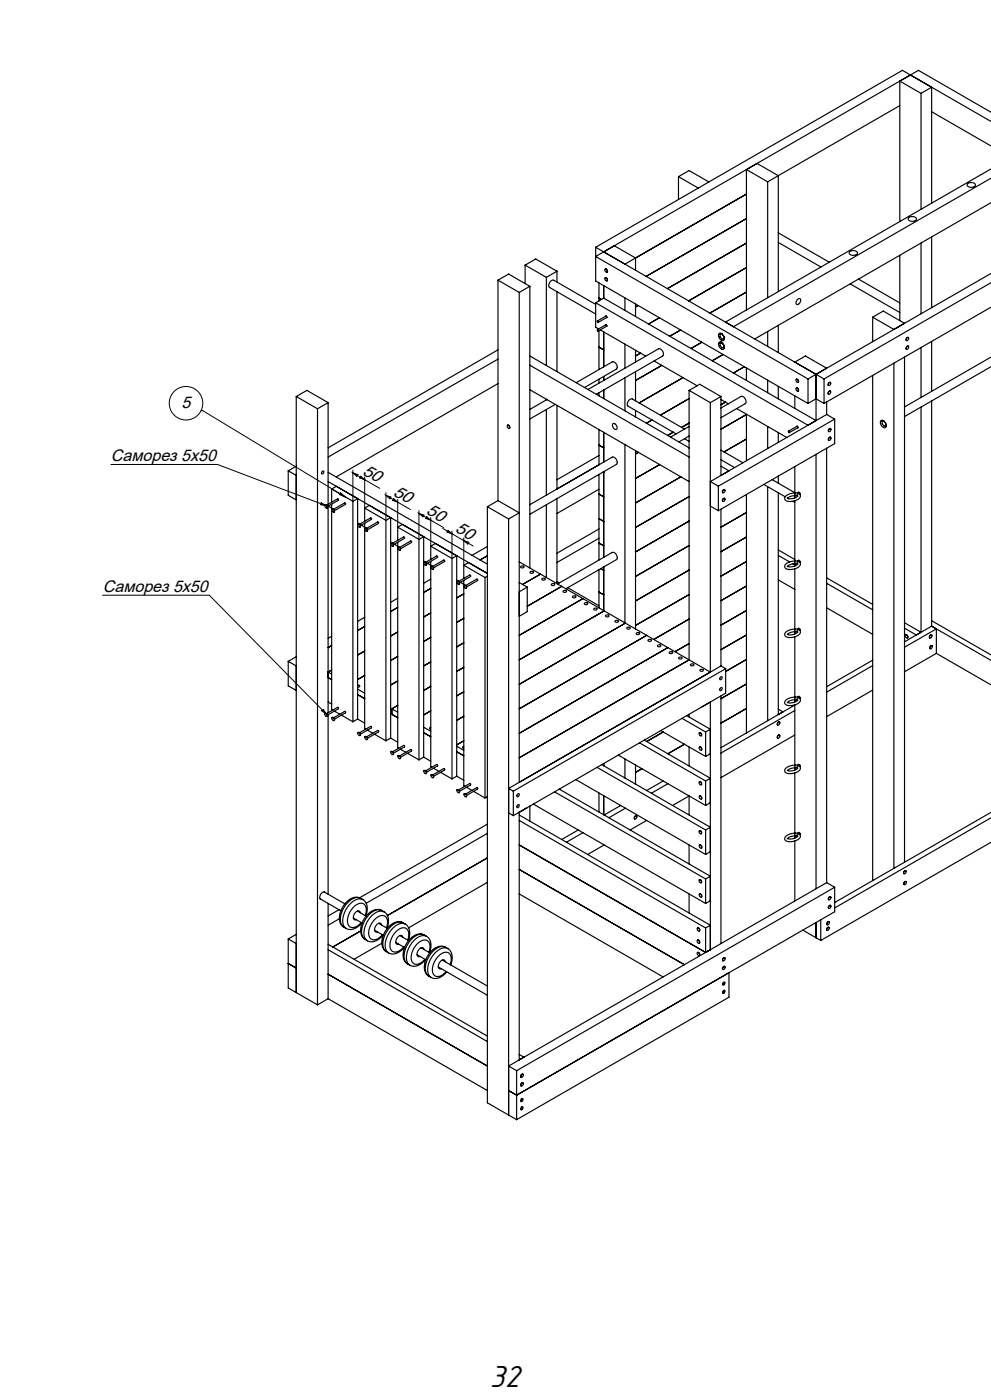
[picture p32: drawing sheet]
<svg xmlns="http://www.w3.org/2000/svg" width="297mm" height="420mm" viewBox="0 0 297 420" stroke-linecap="round" stroke-linejoin="round" font-family="sans-serif">
<defs><g id="words">
<text font-size="9.5" x="146.8" y="416.1">32</text>
<g font-size="5.1">
<text x="108.4" y="142.1" transform="rotate(30 108.4 142.1)">50</text>
<text x="117.6" y="148.5" transform="rotate(30 117.6 148.5)">50</text>
<text x="127.5" y="153.9" transform="rotate(30 127.5 153.9)">50</text>
<text x="136.2" y="159.3" transform="rotate(30 136.2 159.3)">50</text>
</g>
<g font-size="5">
<text x="54.4" y="122.5">5</text>
<text x="33.3" y="138.2">Саморез 5х50</text>
<text x="30.8" y="177.5">Саморез 5х50</text>
</g>
</g></defs>
<g fill="none" stroke="#000" stroke-width=".35">
<path d="M269.7 24.3l5.6-3.2 21.8 12.6M269.7 31.7l-39.6 22.8M269.7 24.3l6.3 3.7M269.7 24.3v42.2M272.8 22.5l-91.9 53.1M276 28v34.8M276 28l3.2-1.8v34.8M279.2 33.5l17.9 10.3M297.1 36.5l-26.7-15.4-91.9 53.1M203.3 53v6.8M203.3 53l6 3.4M203.3 53l3.2-1.8 6 3.4"/>
<path d="M223.7 58.2l-36.4 21M226.9 49l6.4 3.7v34.8M230.1 54.5l-6.4-3.6v42.1M230.1 54.5v34.8M290 55.1a1.46 1.46 0 0 1 2.3 .5 1.39 1.39 0 0 1-2.4-.3zM297.1 50.7l-79.7 45.9M297.1 53.4l-77.3 44.6M157.4 79.5l6.3 3.7M157.4 79.5l3.2-1.8 6.3 3.7M157.4 79.5v5.6M178.5 74.2l68.5 39.5M178.5 74.2v10.1l63.7 36.7"/>
<path d="M223.7 65.6l-30 17.3M223.7 72.9l-23.7 13.7M233.3 72.7l12.7 7.4M233.3 69.8l15.2 8.9M254.7 75.5a1.46 1.46 0 0 1 2.3 .5 1.4 1.4 0 0 1-2.5-.2zM269.7 76.6v19.6M272.3 65.3a1.46 1.46 0 0 1 2.4 .5 1.4 1.4 0 0 1-2.5-.3zM276 72.9v21.2M279.2 71.1v21.2M297.1 60.8l-70.9 40.9M149.2 84.1v66.1M149.2 84.1l6.4 3.6"/>
<path d="M149.2 84.1l3.2-1.9 6.4 3.7M155.6 87.7v147M158.8 85.9l-3.2 1.8M158.8 85.9v84.5M163.7 83.2v26.5M166.9 81.4l-3.2 1.8M166.9 81.4v3.2M166.9 87.5v24M178.5 91.3l-12.5-7.2a1.44 1.44 0 0 0-1.3 2.1l13.8 8M178.5 90.8v7.4l.9 .5M178.5 90.8l63.7 36.8M179 98.9l.3 .4z"/>
<path d="M179 96.3l.3 .4zM179.5 84.9v5.4M179.5 99.2v11.7M179.5 89.4l.7 .5M179.9 99l13.6 7.8M180.9 85.7v3.7M180.9 99.6v10.4M180.9 89.4l-2.4 1.4M181.3 83.4l.4 .1a.44 .44 0 0 1 .4 .5 .44 .44 0 0 1-.6 .3 .44 .44 0 0 1-.2-.6zM181.3 80.8h.4a.44 .44 0 0 1 .4 .6 .44 .44 0 0 1-.6 .3 .44 .44 0 0 1-.2-.6zM181.4 83.4l.6 .2-.1 .7M181.4 80.7l.6 .3-.1 .7"/>
<path d="M181.5 97.5h.3l-.1 .4M181.5 94.9h.3l-.1 .4M181.7 97.4l-2.7 1.5M181.7 94.8l-2.7 1.5M181.9 97.8l-2.6 1.5M181.9 95.2l-2.6 1.5M187.3 89.4v3.7M190.5 81.1v-3.7l-6.4-3.7-5.6 3.3 63.7 36.7M190.5 91.2v3.8M191.3 91.6l-.8 .5M197.6 95.3l-3.2 1.9M204 99l-3.3 1.9"/>
<path d="M216 100v.2M223.7 87.6l-11 6.3M223.7 80.3l-17.3 10M230.1 99.4v4.5M233.3 97.6v8.2M239.1 89.8a.57 .57 0 0 1 .8-.1 .57 .57 0 0 1-.1 .9l-.1 .2a.65 .65 0 0 1-.9 .5 .65 .65 0 0 1-.1-1.1zM254.8 85.2l14.9 8.6M257.3 83.7l12.4 7.2M261.5 95.2l3.2-1.9 6.4 3.7M261.5 95.2l6.4 3.6M261.5 95.2v7.3M297.1 84.8l-50.1 28.9"/>
<path d="M297.1 82l-52.5 30.3v13.9l-63.7-36.8M297.1 92.1l-50.1 28.9M88.8 119l6.4 3.6M88.8 119l3.2-1.9 6.3 3.7M88.8 119v178.8M149.2 107.7l-50.9 29.4M149.2 115.1l-48.5 28M149.2 105l-50.9 29.3M158.8 106.8l47.7 27.5M158.8 109.6l47.7 27.5M158.8 116.9l47.7 27.6M163.7 119.8v.2"/>
<path d="M163.9 119.9l-5.1 2.9M172.7 114.8l10.8-6.2a1.44 1.44 0 0 1 1.2 2.1l-9.5 5.6M176.2 116.8l21.1-12.1a1.44 1.44 0 0 1 1.3 2.1l-19.9 11.5M179.5 113.8v1.1M179.5 117.8v1M179.5 104.1l1.4 .9M180.9 112.9v1.2M180.9 117v2.6M187.3 103.2v7.3M187.3 113.3v9.9M190.5 105.1v3.5M190.5 111.5v8.8"/>
<path d="M192 105.9l-1.5 .9M196 108.3l12.9 7.4M198.3 109.6l-7.8 4.5M204.7 113.3l-13.2 7.6M206.5 117.1l3.2-1.8 6.4 3.7M206.5 119.6l-8.6 4.9M206.5 117.1l6.4 3.7M206.5 117.1v80.9l-50.9 29.3M210.3 102.7l-3.2 1.9M215.5 100.1a1.35 1.35 0 0 1 1.3 .6 1.35 1.35 0 0 1 0 1.5 1.53 1.53 0 0 1-1.3-2.1zM215.5 102.7a1.35 1.35 0 0 1 1.3 .6 1.35 1.35 0 0 1 0 1.5 1.53 1.53 0 0 1-1.3-2.1zM215.8 100.3v.7l.6 .7h.5"/>
<path d="M215.8 102.9v.8l.6 .6h.5M216 102.6v.2M216.1 119l-3.2 1.8M216.1 119v23.6M216.1 119.9l2.2 1.2M216.1 100v.2M216.1 102.6v.2M216.3 100.1l-.5 .2M216.3 102.7l-.5 .2M216.3 100.3l.6 .6M216.3 100.3h-.5M216.3 102.9l.6 .7"/>
<path d="M216.3 102.9h-.5M216.4 100.2l-.1 .1M216.4 102.8l-.1 .1M216.7 106.3l-3.2 1.9M216.9 101.7h.1M216.9 104.3h.1M216.9 100.9v.8M216.9 103.6v.7M216.9 101.7l.2 .1M216.9 104.3l.2 .1M216.9 101.6l.2 .1M216.9 104.3h.2"/>
<path d="M216.9 100.9h.1M216.9 103.5v.1M217.1 101.5l-.2 .2M217.1 104.2l-.2 .1M223.1 110l-3.3 1.9M223.7 110.4v3.7M230.1 114.1v3.7M233.3 115.9v3.8M238.2 108.6l3.2-1.8 6.3 3.7-5.5 3.2M238.2 118.8v3.7M238.6 116.5h.4a.44 .44 0 0 1 .4 .5 .44 .44 0 0 1-.6 .4 .44 .44 0 0 1-.3-.6zM238.6 113.9h.4a.44 .44 0 0 1 .4 .5 .44 .44 0 0 1-.6 .4 .44 .44 0 0 1-.3-.6z"/>
<path d="M238.6 116.4l.6 .3v.6M238.6 113.8l.6 .3v.6M242.2 113.7v7.3M247 113.7v7.3M248.4 114.9a.34 .34 0 0 1 .6-.1 .34 .34 0 0 1-.2 .6 .35 .35 0 0 1-.5 .2 .35 .35 0 0 1 0-.6zM248.5 117.5a.32 .32 0 0 1 .5 0 .32 .32 0 0 1-.1 .5 .38 .38 0 0 1-.4 .3 .38 .38 0 0 1-.4-.3 .38 .38 0 0 1 .3-.5zM248.8 114.7l-.6 .4 .1 .6M248.8 117.3l-.6 .4 .1 .6M248.8 114.7h.1M248.8 117.3l.1 .1M261.5 112.6v151.6M267.9 109v151.5"/>
<path d="M271.1 107.1v151.6M271.9 104a.32 .32 0 0 1 .5 0 .32 .32 0 0 1-.2 .5 .38 .38 0 0 1-.4 .3 .38 .38 0 0 1-.3-.3 .38 .38 0 0 1 .3-.4zM271.9 101.4a.32 .32 0 0 1 .5 0 .32 .32 0 0 1-.2 .5 .38 .38 0 0 1-.4 .3 .38 .38 0 0 1-.3-.3 .38 .38 0 0 1 .3-.5zM272.2 103.9l-.6 .2 .1 .7M272.2 101.3l-.6 .2 .1 .7M276 104.3v14.9M279.2 102.4v15M297.1 107.1l-26 15M297.1 110l-26 15M88.8 139.9l-2.4 1.3M95.2 122.6v178.9M98.3 120.8l-3.1 1.8"/>
<path d="M98.3 120.8v30.5M152.1 127.6l.4 .1a.44 .44 0 0 1 .3 .5 .44 .44 0 0 1-.5 .3 .44 .44 0 0 1-.3-.5zM152.1 127.6l.6 .3-.1 .6M163.7 122.9v25.6M166.4 121.3l-7.6 4.4M166.9 121.6v25.1l12.6-7.3v-10.5M179.5 133.5l1.4 .9M179.5 136.7l-12.6 7.2M180.9 129.7v8.9M183.7 127.1a1.02 1.02 0 0 1 1.1 .6 1.02 1.02 0 0 1-.2 1.2l-.9-.7zM187.3 133.4v53.5M190.5 123.1v2"/>
<path d="M190.5 135.2v53.5M191.3 135.7l-.8 .5M195.4 126l-1.7 1M197.7 139.4l-7.2 4.1M201.8 129.7l-1.7 .9M205.1 128.7l-15.6-9a1.44 1.44 0 0 0-1.2 2.2l14.3 8.3M205.1 131.6l1.4 .8M206.5 130.8l-3 1.8M206.5 127.9l-5.5 3.2M206.5 126.9l-2.2 1.3M212.9 120.8v80.8l-19.1-11M216.1 122.4l6-3.5a1.44 1.44 0 0 1 1.2 2.2l-7.2 4.2"/>
<path d="M216.1 137.9l4.1 2.4M216.1 135l6.6 3.8M216.1 139.9l2.4 1.3M217.4 120.6l-1.3 .8M220.8 122.6l15 8.6M223.7 131.7l-6.7 3.9M223.7 124.4l-7.6 4.4M223.7 124.3v13.9M230.1 127.9v6.7M233.3 129.8v2.9M236.3 129.4l.3 .4zM238.2 140v7.9"/>
<path d="M238.8 127.9l.3 .1-.1 .4M238.9 127.8l-2.6 1.6M239.2 128.3l-2.6 1.5M242.2 121l2.4-1.3 2.4 1.3M244.6 136.3v130.3M247.7 124.3l-34.8 20.2 2.4 1.4M247.7 124.3l2.5 1.4M247.7 120.6v3.7M247.7 134.5v130.3M248.6 128.7a.32 .32 0 0 1 .5 0 .32 .32 0 0 1-.2 .5 .38 .38 0 0 1-.4 .3 .38 .38 0 0 1-.3-.3 .38 .38 0 0 1 .3-.4zM248.6 131.3a.32 .32 0 0 1 .5 0 .32 .32 0 0 1-.2 .5 .38 .38 0 0 1-.4 .3 .38 .38 0 0 1-.3-.3 .38 .38 0 0 1 .3-.4zM248.9 128.6l-.6 .2 .1 .7"/>
<path d="M248.9 131.2l-.6 .3 .1 .6M250.2 125.7l-34.9 20.2M250.2 125.7v7.4l-34.9 20.1M264 126.2a1.29 1.29 0 0 1 1.3 .7 1.29 1.29 0 0 1-.1 1.4 1.59 1.59 0 0 1-1.2-2.1zM264.4 126.4v.7l.5 .7h.6M264.6 126.1v.2v-.1M264.8 126.2l-.4 .2M264.9 126.4l.5 .5M264.9 126.4h-.5M264.9 126.4h.1M265.3 127.8l.3 .1M265.4 127.8h.2"/>
<path d="M265.5 127.1v.7M265.6 127.7l-.1 .1M276 122.1v67.6l-4.9-2.9M279.2 120.3v67.5M86.4 141.2v7.4l2.4 1.4M86.4 141.2l2.4 1.4M96.5 141.5a.34 .34 0 0 1 .6-.1 .34 .34 0 0 1-.2 .6 .33 .33 0 0 1-.5 .1 .33 .33 0 0 1 .1-.5zM97.4 151.5l.6 .3a.35 .35 0 0 1-.1 .6 .35 .35 0 0 1-.5-.4zM97.4 151.5l.3-.1 .4 .4-.1 .6M97.9 151.6l3.3-2 .2 .2v.3l-3.3 1.9M98.3 151.9v61.9M98.3 144.5l47.8 27.5"/>
<path d="M98.3 141.7l47.8 27.5M98.4 151.8l1 .6M99.4 146.7l6.4 3.7M99.4 151.3v61.6l.3 .1M99.4 146.7v4M99.5 152.7l.6 .4a.36 .36 0 0 1-.2 .6 .36 .36 0 0 1-.4-.5zM99.6 152.7l.5 .2 .2 .5-.2 .2M100 152.8l3.3-1.9 .3 .1-.1 .3-3.3 1.9M100.8 145.9l-1.4 .8M105.8 150.4l1.4-.8v66.1M105.8 150.4v66.1M107.2 156.9l.4 .2"/>
<path d="M107.3 157.2l.6 .4a.35 .35 0 0 1-.1 .6 .35 .35 0 0 1-.5-.4zM107.4 157.2l.6 .3-.1 .6M107.4 157.2h-.1M107.8 157.3h.1M107.8 157.3l3.3-1.9 .2 .1v.3l-3.3 1.9M107.9 158.1h.1M108.3 157.6l1 .5M109.3 152.4l6.4 3.7M109.3 157v61.6l.3 .2M109.3 152.4v4M109.4 158.4l.6 .4a.36 .36 0 0 1-.2 .6 .36 .36 0 0 1-.4-.4zM109.5 158.4l.5 .3 .2 .4-.2 .2"/>
<path d="M109.9 158.5l3.3-1.9 .3 .1-.1 .3-3.3 1.9M110.7 151.6l-1.4 .8M115.7 156.1v66.1M115.7 156.1l1.4-.8v66.1M119.2 158.1l6.4 3.7M119.2 158.1v4M120.6 157.3l-1.4 .8M146.1 152v178.8l8.7 5.1M146.1 152l6.3 3.7M149.2 150.2l6.4 3.7-3.2 1.8M149.2 150.2l-3.1 1.8M152.4 155.7v178.8"/>
<path d="M158.8 151.4l24.7-14.2a1.44 1.44 0 0 1 1.2 2.1l-25.9 15M163.7 151.4v21.9M166.9 149.6v25.5M179.5 142.3v25.7M179.5 155.6l1.4 .8M179.5 148.2l1.4 .9M179.5 146.8l-12.6 7.2M179.5 158.7l-12.6 7.3M180.8 141.6l.1 .1M180.9 141.5v25.7M204.1 143l-13.6 7.9M206.5 149l-16 9.2"/>
<path d="M206.5 156.3l-16 9.3M212.9 151.8l2.4 1.4M215.3 145.9v7.3M216.1 152.8v47M216.8 147a.32 .32 0 0 1 .5 0 .32 .32 0 0 1-.1 .5 .38 .38 0 0 1-.4 .4 .38 .38 0 0 1-.4-.4 .38 .38 0 0 1 .3-.4zM216.8 149.6a.32 .32 0 0 1 .5 .1 .32 .32 0 0 1-.1 .4 .38 .38 0 0 1-.4 .4 .38 .38 0 0 1-.4-.4 .38 .38 0 0 1 .3-.4zM217.2 146.9l-.6 .3 .1 .6M217.2 149.5l-.6 .3 .1 .6M223.7 153.8l-7.6 4.4M223.7 148.4v71.5M228.9 145.3l6.4 3.7M230.1 146v70.2"/>
<path d="M231.4 143.9l6.8 3.9M233.3 142.8v2.2M233.3 147.8v66.6M237.6 150.4l.6 .3M238.2 148.7v.7M238.2 150.2v18.1M238.4 148.7l-1.8 .4-.6 .4 .3 .1M238.4 147.9l-.2 .3 .2 .5M238.4 147.9a3 3 0 0 0-3.2 1.7 2.18 2.18 0 0 0 3 .6l.9-.4a.87 .87 0 0 0 .8-.8 .87 .87 0 0 0-.8-.9l-.2 .4 .2 .3a3.3 3.3 0 0 1-3.1 .7M238.4 147.9l1.1-.2 .3 .3-.1 .4M238.9 148.6l-.5 .1M117.1 162.6l.4 .3"/>
<path d="M117.2 162.9l.6 .4a.35 .35 0 0 1-.1 .6 .35 .35 0 0 1-.5-.4zM117.2 162.9h.3l.4 .3-.1 .6M117.7 163h.1M117.7 163l3.3-1.9 .2 .1v.3l-3.3 1.9M118.2 163.3l1 .6M119.2 179.5l-2.1 1.2M119.2 162.7v61.6l.3 .2M119.3 164.2l.6 .3a.36 .36 0 0 1-.2 .6 .36 .36 0 0 1-.4-.4zM119.4 164.1l.5 .3 .2 .4-.2 .3M119.8 164.2l3.3-1.9 .3 .2-.1 .2-3.3 1.9M125.6 161.8l1.4-.8v66.1M125.6 161.8v66.2"/>
<path d="M127 168.4l.4 .2M127.1 168.7l.6 .3a.35 .35 0 0 1-.1 .6 .35 .35 0 0 1-.5-.4zM127.1 168.6h.3l.4 .4-.1 .5M127.6 168.7h.1M127.6 168.7l3.3-1.9 .2 .1v.3l-3.3 1.9M128.1 169l1 .6M129.1 176.5l-2.1 1.2M129.1 173.7l-2.1 1.3M129.1 168.4v61.6l.3 .2M129.1 163.9v3.9M129.1 163.9l6.4 3.6M129.2 169.9l.6 .3a.36 .36 0 0 1-.2 .6 .36 .36 0 0 1-.4-.4z"/>
<path d="M129.3 169.9l.5 .2 .2 .5-.2 .2M129.7 169.9l3.3-1.9 .3 .2-.1 .2-3.3 2M130.5 163l-1.4 .9M135.5 167.5l1.4-.8v66.2M135.5 167.5v66.2M136.9 174.1l.4 .2M137 174.4l.6 .3a.35 .35 0 0 1-.1 .6 .35 .35 0 0 1-.5-.4zM137 174.3h.3l.4 .4-.1 .6M137.5 174.4h.1M137.5 174.4l3.3-1.9 .2 .1v.3l-3.3 1.9M138 174.7l1 .6M139 174.1v61.6l.3 .2"/>
<path d="M139 169.6l6.4 3.6M139 169.6v3.9M139 178.2l-2.1 1.2M139.1 175.6l.6 .4a.36 .36 0 0 1-.2 .5 .36 .36 0 0 1-.4-.4zM139.2 175.6l.5 .2 .2 .5-.2 .2M139.6 175.6l3.3-1.9 .3 .2-.1 .3-3.3 1.9M140.4 168.8l-1.4 .8M145.4 173.2v66.2M146.1 166.7l-2.2 1.3M146.1 164l-4.6 2.6M146.1 172.8l-.7 .4M155.6 174.8l2.4 1.3"/>
<path d="M155.6 168.6l38.2 22M156.1 169.9l.2-.1a.44 .44 0 0 1 .6 0 .44 .44 0 0 1 0 .6 .44 .44 0 0 1-.6-.1zM158 176.1l-2.4 1.4M158 176.1v7.4l-2.4 1.4M158.9 171.6l.2-.2a.44 .44 0 0 1 .6 0 .44 .44 0 0 1 0 .6 .44 .44 0 0 1-.6 0zM162 172.2l-5.4 3.1M162.4 173.6l.2-.1a.44 .44 0 0 1 .7-.1 .44 .44 0 0 1 0 .7 .44 .44 0 0 1-.7-.1zM165.3 175.2l.2-.1a.44 .44 0 0 1 .6 0 .44 .44 0 0 1 0 .6 .44 .44 0 0 1-.6-.1zM166.9 174.5l.7 .4M167.1 175.2l16.4-9.5a1.44 1.44 0 0 1 1.2 2.2l-15.1 8.7M168.3 175.9l-10.3 6M168.8 177.3l.2-.1a.44 .44 0 0 1 .6-.1 .44 .44 0 0 1 0 .6 .44 .44 0 0 1-.6 0z"/>
<path d="M170.1 176.3l9.4 5.4M171.6 178.9l.2-.1a.44 .44 0 0 1 .7-.1 .44 .44 0 0 1 0 .7 .44 .44 0 0 1-.7-.1zM174.7 179.6l-19.1 11M179.5 170.9v11.5M179.5 177.6l1.4 .8M179.5 162.9l1.4 .9M179.5 161.5l-12.6 7.2M180.1 170.6l.8 .5M180.9 170.1v13.1M206.5 163.7l-16 9.2M206.5 171l-16 9.3M206.5 178.4l-16 9.2"/>
<path d="M223.7 161.1l-7.6 4.4M223.7 168.4l-7.6 4.5M223.7 175.8l-7.6 4.4M233.3 165l4.9 2.8M233.3 166.6l3.4 2M233.3 174l4.9 2.8M237.6 169.2l.6 .3M238.2 169.1v.7M238.2 170.6v18.1M238.4 169.1l-1.5 .2-.9 .6M238.4 168.3l-.2 .3 .2 .5M238.4 168.3a3 3 0 0 0-3.2 1.7 2.18 2.18 0 0 0 3 .6l.9-.3a.87 .87 0 0 0 .8-.9 .87 .87 0 0 0-.8-.9l-.2 .4 .2 .3a3.3 3.3 0 0 1-3.1 .7"/>
<path d="M238.4 168.3l1.1-.2 .3 .3-.1 .4M238.9 169.1h-.5M247.7 173.4l13.8 7.9M247.7 175l13.8 7.9M86.4 198.4v7.4l2.4 1.3M86.4 198.4l2.4 1.4M88.8 197l-2.4 1.4M99.4 193.7l-1.1 .6M99.4 190.9l-1.1 .6M109.3 188l-2.1 1.2M109.3 185.2l-2.1 1.2M109.3 195.3l-2.1 1.2"/>
<path d="M119.2 182.2l-2.1 1.3M119.2 196.9l-2.1 1.3M119.2 189.6l-2.1 1.2M129.1 198.6l-2.1 1.2M129.1 191.2l-2.1 1.2M129.1 183.9l-2.1 1.2M139 192.9l-2.1 1.2M139 185.5l-2.1 1.2M175.2 180.9l.2-.1a.44 .44 0 0 1 .6 0 .44 .44 0 0 1 0 .6 .44 .44 0 0 1-.6 0zM178 182.6l.2-.1a.44 .44 0 0 1 .6-.1 .44 .44 0 0 1 0 .7 .44 .44 0 0 1-.6-.1zM181.1 183.3l-25.5 14.7M181.5 184.6l.2-.1a.44 .44 0 0 1 .7-.1 .44 .44 0 0 1 0 .7 .44 .44 0 0 1-.7-.1z"/>
<path d="M184.4 186.3l.2-.2a.44 .44 0 0 1 .6 0 .44 .44 0 0 1 0 .6 .44 .44 0 0 1-.6 0zM187.4 186.9l-31.8 18.4M187.9 188.3l.2-.1a.44 .44 0 0 1 .6-.1 .44 .44 0 0 1 0 .7 .44 .44 0 0 1-.6-.1zM190.7 189.9l.2-.1a.44 .44 0 0 1 .7 0 .44 .44 0 0 1 0 .6 .44 .44 0 0 1-.7-.1zM193.8 190.6l-38.2 22.1M194.3 192l.2-.1a.44 .44 0 0 1 .6-.1 .44 .44 0 0 1 0 .6 .44 .44 0 0 1-.6 0zM197.1 193.6l.2-.1a.44 .44 0 0 1 .6-.1 .44 .44 0 0 1 0 .7 .44 .44 0 0 1-.6-.1zM200.2 194.3l-44.6 25.7M200.6 195.6l.2-.1a.44 .44 0 0 1 .7 0 .44 .44 0 0 1 0 .6 .44 .44 0 0 1-.7 0zM203.4 197.3l.2-.1a.44 .44 0 0 1 .7-.1 .44 .44 0 0 1 0 .6 .44 .44 0 0 1-.7 0zM206.5 185.7l-10.6 6.1M206.5 193.1l-4.2 2.4"/>
<path d="M207 199.3l.2-.1a.44 .44 0 0 1 .6-.1 .44 .44 0 0 1 0 .7 .44 .44 0 0 1-.6-.1zM216.1 199.8l-63.7 36.7 1.4 .8M216.1 199.8l1.4 .8M223.7 197.8l-6.2 3.6M223.7 190.5l-7.6 4.4M223.7 183.1l-7.6 4.5M238.2 189.5v.7M238.2 191v18.1M238.4 189.5l-1.5 .3-.9 .5M238.4 188.7l-.2 .4 .2 .4M238.4 188.7a3 3 0 0 0-3.2 1.7 2.18 2.18 0 0 0 3 .7l.9-.4a.87 .87 0 0 0 .8-.9 .87 .87 0 0 0-.8-.9l-.2 .4 .2 .3a3.3 3.3 0 0 1-3.1 .7M238.4 188.7l1.1-.2 .3 .3-.1 .4"/>
<path d="M238.9 189.5h-.5M247.7 182.3l13.8 8M261.5 198.1l-13.8 7.9M261.5 199.7l-13.8 7.9M271.1 188.5l3.5 2M271.1 194.2l9.5-5.5v7.3M271.4 190.5l.4 .1a.44 .44 0 0 1 .4 .5 .44 .44 0 0 1-.6 .3 .44 .44 0 0 1-.3-.5zM271.4 190.5l.6 .3-.1 .6M278.9 190.6a.32 .32 0 0 1 .4 0 .32 .32 0 0 1-.1 .5 .38 .38 0 0 1-.4 .3 .38 .38 0 0 1-.3-.3 .38 .38 0 0 1 .3-.4zM279 193.8a.32 .32 0 0 1 .5 0 .32 .32 0 0 1-.2 .5 .38 .38 0 0 1-.4 .4 .38 .38 0 0 1-.3-.4 .38 .38 0 0 1 .3-.4zM279.2 190.5l-.6 .3 .1 .6M279.2 187.8l-8.1 4.7"/>
<path d="M279.2 186.2l17.9 10.3M279.2 187.8l17.9 10.3M279.3 193.7l-.6 .3 .1 .6M280.6 196l16.5 9.5M280.6 196l-9.5 5.5M97.4 214.1l.6 .3a.36 .36 0 0 1-.2 .6 .36 .36 0 0 1-.4-.4zM97.4 214l.6 .3 .1 .4-.1 .2M97.9 214.1l3.3-1.9 .2 .1v.3l-3.3 1.9M98.3 214.4v53.9M98.3 210.6l1.1 .6M98.3 203.3l1.1 .6M99.4 201l-1.1 .6 1.1 .6"/>
<path d="M99.5 215.3l.6 .3a.35 .35 0 0 1-.1 .6 .35 .35 0 0 1-.5-.4zM99.6 215.3l.2-.1 .4 .4-.1 .6M100 215.3l3.3-1.9 .2 .2v.2l-3.3 2M100.2 213.3l1.6 1M102.3 214.6l3.5 1.9M107.2 205.5a.4 .4 0 0 1 .5 .1 .4 .4 0 0 1 0 .5 .4 .4 0 0 1-.5 0M107.2 215.7l2.1 1.2M107.2 208.4l2.1 1.2M107.2 215.7l-1.4 .8M107.2 206.7l2.1 1.3M107.3 219.8l.6 .3a.36 .36 0 0 1-.2 .6 .36 .36 0 0 1-.4-.4zM107.3 219.8l.6 .2v.6"/>
<path d="M107.8 219.8l3.3-1.9 .2 .2v.2l-3.3 1.9M109.3 202.6l-2.1 1.3M110.1 219l1.6 1M117.1 214.1l2.1 1.2zM117.1 212.4l2.1 1.3M119.2 204.3l-2.1 1.2M119.2 211.6l-1.8 1.1v1.6M127 219.8l2.1 1.2M127 218.2l2.1 1.2M129.1 218.2a.3 .3 0 0 0-.4 .3 .3 .3 0 0 0 .4 .3M129.1 213.3l-2.1 1.2M129.1 205.9l-2.1 1.2"/>
<path d="M139 207.5l-2.1 1.3M139 200.2l-2.1 1.2M139 214.9l-2.1 1.2M198 219.2l13.5 7.7M198.8 219.6l-5 2.9M204.4 215.5l7.1 4.1M205.8 214.7l7.1 4.1-1.4 .8M206.5 214.3v.8M209.5 219.9h.5a.44 .44 0 0 1 .3 .6 .44 .44 0 0 1-.5 .3 .44 .44 0 0 1-.3-.6zM209.6 219.8l.5 .2 .1 .7M209.8 200.9l.2-.1a.44 .44 0 0 1 .7 0 .44 .44 0 0 1 0 .6 .44 .44 0 0 1-.7 0zM210.5 212h.1"/>
<path d="M210.5 212l2.4-1.4v74.3M211.5 219.6v7.3M215.9 206.4a.34 .34 0 0 1 .6 0 .34 .34 0 0 1-.2 .5 .35 .35 0 0 1-.6 .2 .35 .35 0 0 1 .1-.6zM215.9 203.2a.34 .34 0 0 1 .6-.1 .34 .34 0 0 1-.2 .6 .35 .35 0 0 1-.6 .2 .35 .35 0 0 1 .1-.6zM216.1 208.8v74.3M217.5 200.6l-63.7 36.7M217.5 200.6v7.4l-63.7 36.7M223.7 205.2l-7.6 4.4M223.7 212.5l-7.6 4.5M233.3 212.7l1.4 .9M233.3 216.7a.32 .32 0 0 1 .5 0 .32 .32 0 0 1-.2 .5 .38 .38 0 0 1-.4 .4 .38 .38 0 0 1-.3-.4 .38 .38 0 0 1 .3-.4zM233.6 216.6l-.6 .3 .1 .6"/>
<path d="M238.2 211.5l-22.1 12.8M238.2 209.9v.7M238.2 211.5v18M238.2 213.2l-22.1 12.7M238.4 209.9l-1.5 .3-.9 .5M238.4 209.1l-.2 .4 .2 .4M238.4 209.1a3 3 0 0 0-3.2 1.7 2.18 2.18 0 0 0 3 .7l.9-.4a.87 .87 0 0 0 .8-.9 .87 .87 0 0 0-.8-.8l-.2 .3 .2 .3a3.3 3.3 0 0 1-3.1 .7M238.4 209.1l1.1-.2 .3 .3-.1 .4M238.9 209.9h-.5M261.5 207l-13.8 8M107.9 220.6v.1M109.4 221l.6 .3a.35 .35 0 0 1-.1 .6 .35 .35 0 0 1-.5-.4z"/>
<path d="M109.5 221l.2-.1 .4 .4-.1 .6M109.9 221l3.3-1.9 .2 .2v.3l-3.3 1.9M112.2 220.3l3.5 1.9M117.1 221.4l2.1 1.3M117.1 221.4l-1.4 .8M117.2 225.5l.6 .3a.36 .36 0 0 1-.2 .6 .36 .36 0 0 1-.4-.4zM117.2 225.5l.6 .2 .1 .5-.1 .2M117.7 225.5l3.3-1.9 .2 .2v.3l-3.3 1.9M119.3 226.7l.6 .3a.35 .35 0 0 1-.1 .6 .35 .35 0 0 1-.5-.4zM119.4 226.7l.2-.1 .4 .4-.1 .6M119.8 226.8l3.3-2 .2 .2v.3l-3.3 1.9M120 224.8l1.6 .9"/>
<path d="M122.1 226l3.5 2M127 227.1l2.1 1.3M127 227.1l-1.4 .9M127.1 231.2l.6 .4a.36 .36 0 0 1-.2 .5 .36 .36 0 0 1-.4-.4zM127.1 231.2l.6 .2 .1 .5-.1 .2M127.6 231.2l3.3-1.9 .2 .2v.3l-3.3 1.9M129.2 232.4l.6 .4a.35 .35 0 0 1-.1 .6 .35 .35 0 0 1-.5-.4zM129.3 232.4h.2l.4 .3-.1 .6M129.7 232.5l3.3-1.9 .2 .1v.3l-3.3 1.9M129.9 230.5l1.6 .9M132 231.7l3.5 2M136.9 232.9l2.1 1.2"/>
<path d="M136.9 225.5l2.1 1.2M136.9 232.9l-1.4 .8M136.9 223.9l2.1 1.2M137 236.9l.6 .4a.36 .36 0 0 1-.2 .6 .36 .36 0 0 1-.4-.5zM137 236.9l.6 .2 .1 .5-.1 .2M137.5 237l3.3-1.9 .2 .1v.3l-3.3 1.9M139 223.9a.3 .3 0 0 0-.4 .3 .3 .3 0 0 0 .4 .3M139 222.2l-2.1 1.3M139.1 238.1l.6 .4a.35 .35 0 0 1-.1 .6 .35 .35 0 0 1-.5-.4zM139.2 238.1h.2l.4 .3-.1 .6M139.6 238.2l3.3-1.9 .2 .1v.3l-3.3 1.9M139.8 236.2l1.6 .9"/>
<path d="M141.9 237.4l3.5 2M146.1 239l-.7 .4M153.8 237.3v7.4M155.1 238.3a.34 .34 0 0 1 .6-.1 .34 .34 0 0 1-.2 .6 .35 .35 0 0 1-.6 .2 .35 .35 0 0 1 .1-.6zM166.2 237.6l45.3 26.1M167.6 236.7l45.3 26.2-1.4 .8M172.6 233.9l38.9 22.4M178.9 230.2l32.6 18.8M179.5 237.9v5.7M180.4 229.4l32.5 18.8-1.4 .8M180.9 229.1v.6M180.9 238.7v5.7"/>
<path d="M185.3 226.5l26.2 15.1M187.3 227.7v5.7M190.5 229.5v5.7M191.7 222.9l19.8 11.4M192.4 230.6l-1.9 1.1M193.1 222l19.8 11.5-1.4 .8M198.8 234.3l-5 2.9M200.2 235.1l-5 2.9M205.1 223.3l-4.9 2.8M206.5 224.1v5.7M209.5 234.6h.5a.44 .44 0 0 1 .3 .6 .44 .44 0 0 1-.5 .3 .44 .44 0 0 1-.3-.6zM209.6 224.2h.4a.44 .44 0 0 1 .4 .5 .44 .44 0 0 1-.6 .4 .44 .44 0 0 1-.3-.6z"/>
<path d="M209.6 238.9h.4a.44 .44 0 0 1 .4 .5 .44 .44 0 0 1-.6 .4 .44 .44 0 0 1-.3-.6zM209.6 234.5l.5 .2 .1 .7M209.6 224.1l.6 .3v.6M209.6 238.8l.6 .3v.6M210.2 235.4h-.1M210.2 220.7h-.1M211.5 234.3v7.3M212.9 226.1l-1.4 .8M233.3 220.6a.32 .32 0 0 1 .5 .1 .32 .32 0 0 1-.2 .4 .38 .38 0 0 1-.4 .4 .38 .38 0 0 1-.3-.4 .38 .38 0 0 1 .3-.4zM233.6 220.5l-.6 .3 .1 .6M238.2 230.3v.7M238.2 231.9v18.1"/>
<path d="M238.2 220.5l-22.1 12.8M238.4 230.3l-1.5 .3-.9 .6M238.4 229.5l-.2 .4 .2 .4M238.4 229.5a3 3 0 0 0-3.2 1.7 2.18 2.18 0 0 0 3 .7l.9-.4a.87 .87 0 0 0 .8-.9 .87 .87 0 0 0-.8-.8l-.2 .3 .2 .4a3.3 3.3 0 0 1-3.1 .6M238.4 229.5l1.1-.2 .3 .3-.1 .4M238.9 230.3h-.5M146.1 257.4l-30 17.3M146.1 250l-36.4 21M146.1 247.2l-38.3 22.1M152.4 243.9l1.4 .8M155.1 241.5a.34 .34 0 0 1 .6 0 .34 .34 0 0 1-.2 .5 .35 .35 0 0 1-.6 .2 .35 .35 0 0 1 .1-.6zM155.6 253.5l55.9 32.2v-7.3"/>
<path d="M155.6 244.5l57.3 33.1-1.4 .8M155.6 246.1l55.9 32.3M158 242.3l-2.4 1.4v74.3l1.4-.8-1.4-.9M158 242.3h.1M158.8 241.8v4.5M159.8 241.2l51.7 29.8M173.3 249l-5 2.9M174.7 249.8l-4.9 2.9M181.1 253.5l-5 2.8M186 241.6l-4.9 2.9M187.4 242.5l-4.9 2.8M190.4 244.9a.32 .32 0 0 1 .5 0 .32 .32 0 0 1-.1 .5 .38 .38 0 0 1-.4 .3 .38 .38 0 0 1-.4-.3 .38 .38 0 0 1 .3-.4z"/>
<path d="M190.8 244.8l-.6 .3v.6M193.8 246.1l-5 2.9M201.6 241.6l4.9-2.8v5.7M206.5 253.5v5.7M209.5 249.3h.5a.44 .44 0 0 1 .3 .5 .44 .44 0 0 1-.5 .4 .44 .44 0 0 1-.3-.6zM209.6 253.6h.4a.44 .44 0 0 1 .4 .5 .44 .44 0 0 1-.6 .4 .44 .44 0 0 1-.3-.6zM209.6 249.2l.6 .3-.1 .6M209.6 253.5l.6 .3v.6M211.5 249v7.3M212.9 255.5l-1.4 .8M212.9 240.8l-1.4 .8M238.2 250.8v.6"/>
<path d="M238.2 252.3v18M238.4 250.8l-1.5 .2-.9 .6M238.4 250l-.2 .3 .2 .5M238.4 250a3 3 0 0 0-3.2 1.7 2.18 2.18 0 0 0 3 .6l.9-.4a.87 .87 0 0 0 .8-.8 .87 .87 0 0 0-.8-.9l-.2 .4 .2 .3a3.3 3.3 0 0 1-3.1 .7M238.4 250l1.1-.3 .3 .3-.1 .4M238.9 250.7l-.5 .1M297.1 245.3l-46.9 27.1M297.1 252.7l-51.1 29.4M297.1 243.7l-46.9 27.1M95.9 269.6l6.3 3.6M97.1 267.6l6.3 3.6M97.5 267.8a1.32 1.32 0 0 0-1.4 .4 1.32 1.32 0 0 0-.2 1.4l.4 .2"/>
<path d="M98.3 271v28.6M101.6 272.9l-3.3 1.9M101.7 275.6l-3.4 2M103 278.1l.7 .4M105.9 275.4l2.6 1.5M107.1 273.3l2.6 1.5M108 273.8a.8 .8 0 0 0-.8-.6 .8 .8 0 0 0-.8 .6l-.5 1a.72 .72 0 0 0 .1 .9 .72 .72 0 0 0 .8 .2M108 269.5a3.9 3.9 0 0 0-4.8 1.8 5.1 5.1 0 0 0-.5 6.6l.3 .2M108 269.5a3.6 3.6 0 0 0-4.1 1.7 5.8 5.8 0 0 0-1.3 6.6l.4 .3M108 269.5l.7 .4M108.1 279.3l-8.4 4.8M108.4 276.9a3.8 3.8 0 0 1-4.7 1.6"/>
<path d="M108.7 269.9a3.8 3.8 0 0 1 .9 4.9M108.7 269.9a3.6 3.6 0 0 0-4.1 1.7 5.8 5.8 0 0 0-1.3 6.6l.4 .3M109.5 274.7a2.46 2.46 0 0 0-1.2-3.7 5.3 5.3 0 0 0-3.9 6.5 1.93 1.93 0 0 0 3.1 0l.8-.7M112.3 279.1l2.6 1.5M113.5 277l2.6 1.5M114.4 277.5a.8 .8 0 0 0-.8-.6 .8 .8 0 0 0-.8 .6l-.5 1a.72 .72 0 0 0 0 .9 .72 .72 0 0 0 .9 .2M114.4 273.2a3.9 3.9 0 0 0-4.8 1.8 5.1 5.1 0 0 0-.6 6.5l.4 .3M114.4 273.1a3.6 3.6 0 0 0-4.2 1.8 5.8 5.8 0 0 0-1.2 6.6l.4 .3M114.4 273.1l.7 .5M115.1 273.6a3.8 3.8 0 0 1 .9 4.9M115.1 273.6a3.6 3.6 0 0 0-4.2 1.7 5.8 5.8 0 0 0-1.2 6.6l.4 .3M115.8 278.4a2.46 2.46 0 0 0-1.1-3.8 5.3 5.3 0 0 0-3.9 6.6 1.93 1.93 0 0 0 3.1 0l.7-.8"/>
<path d="M120.8 276.8a3.9 3.9 0 0 0-4.9 1.9 5.1 5.1 0 0 0-.5 6.5l.4 .3M120.8 276.8a3.6 3.6 0 0 0-4.2 1.7 5.8 5.8 0 0 0-1.3 6.6l.5 .4M120.8 276.8l.7 .4M121.5 277.2a3.8 3.8 0 0 1 .9 4.9M121.5 277.2a3.6 3.6 0 0 0-4.2 1.7 5.8 5.8 0 0 0-1.2 6.6l.4 .4M146.1 264.7l-23.6 13.6M155.6 260.8l49.5 28.6M155.6 268.2l43.1 24.9M206.5 268.2v5.7M209 278.5h.4a.44 .44 0 0 1 .4 .5 .44 .44 0 0 1-.6 .4 .44 .44 0 0 1-.3-.6zM209 278.4l.6 .3v.6M209.5 264h.5a.44 .44 0 0 1 .3 .5 .44 .44 0 0 1-.5 .4 .44 .44 0 0 1-.3-.6z"/>
<path d="M209.6 268.3h.4a.44 .44 0 0 1 .4 .5 .44 .44 0 0 1-.6 .4 .44 .44 0 0 1-.3-.6zM209.6 263.9l.6 .3-.1 .6M209.6 268.2l.6 .3v.6M211.5 263.7v7.3M212.9 270.2l-1.4 .8M240.6 279l5.4 3.1M244.6 276.8v4.5M246 275.9v6.2M247.7 264.8l-95.3 55 2.4 1.4M247.7 264.8l2.5 1.4M248 278.3a.32 .32 0 0 1 .5 0 .32 .32 0 0 1-.1 .5 .38 .38 0 0 1-.4 .4 .38 .38 0 0 1-.4-.4 .38 .38 0 0 1 .3-.4zM248.1 276.6a.32 .32 0 0 1 .5 0 .32 .32 0 0 1-.1 .5 .38 .38 0 0 1-.4 .4 .38 .38 0 0 1-.4-.4 .38 .38 0 0 1 .3-.4z"/>
<path d="M248.4 278.2l-.6 .3 .1 .6M248.5 276.5l-.6 .3v.6M248.6 269.1a.32 .32 0 0 1 .5 .1 .32 .32 0 0 1-.2 .4 .38 .38 0 0 1-.4 .4 .38 .38 0 0 1-.3-.4 .38 .38 0 0 1 .3-.4zM248.6 271.7a.32 .32 0 0 1 .5 .1 .32 .32 0 0 1-.2 .5 .38 .38 0 0 1-.4 .3 .38 .38 0 0 1-.3-.4 .38 .38 0 0 1 .3-.4zM248.9 269l-.6 .3 .1 .6M248.9 271.6l-.6 .3 .1 .7M250.2 266.2v7.3l-95.4 55.1M250.2 266.2l-95.4 55M271.1 261.3a.32 .32 0 0 1 .5 0 .32 .32 0 0 1-.1 .5 .38 .38 0 0 1-.4 .4 .38 .38 0 0 1-.4-.4 .38 .38 0 0 1 .3-.4zM271.2 264.6a.32 .32 0 0 1 .5 0 .32 .32 0 0 1-.2 .5 .38 .38 0 0 1-.3 .3 .38 .38 0 0 1-.4-.3 .38 .38 0 0 1 .3-.4zM271.5 261.2l-.6 .3v.6M271.5 264.5l-.6 .2 .1 .7"/>
<path d="M86.4 281.7v14.7l8.8 5.1M86.4 289l2.4 1.4M86.4 281.7l2.4 1.4M88.8 280.3l-2.4 1.4M98.3 299.6l-3.1 1.9M98.3 284.9l47.8 27.6M98.3 283.3l47.8 27.5M98.3 292.3l47.8 27.5M98.3 299.6l47.8 27.6M109.4 281.8l.7 .4M114.4 283l-8.3 4.8M114.8 280.5a3.8 3.8 0 0 1-4.7 1.7"/>
<path d="M115.8 285.5l.7 .4M118.6 282.7l2.6 1.6M119.8 280.7l2.6 1.5M120.7 281.2a.8 .8 0 0 0-.8-.7 .8 .8 0 0 0-.7 .7l-.5 1a.72 .72 0 0 0 0 .9 .72 .72 0 0 0 .8 .2M121.2 284.2a3.8 3.8 0 0 1-4.7 1.7M122.1 289.2l.7 .4M122.2 282a2.46 2.46 0 0 0-1.1-3.7 5.3 5.3 0 0 0-4 6.6 1.93 1.93 0 0 0 3.1 0l.8-.8M125 286.4l2.6 1.5M126.2 284.3l2.6 1.6M127.1 284.9a.8 .8 0 0 0-.8-.7 .8 .8 0 0 0-.8 .7l-.5 1a.72 .72 0 0 0 .1 .8 .72 .72 0 0 0 .8 .2M127.1 280.5a3.9 3.9 0 0 0-4.8 1.9 5.1 5.1 0 0 0-.5 6.5l.3 .3M127.1 280.5a3.6 3.6 0 0 0-4.1 1.7 5.8 5.8 0 0 0-1.3 6.6l.4 .4"/>
<path d="M127.1 280.5l.7 .4M127.5 287.9a3.8 3.8 0 0 1-4.7 1.7M127.8 280.9a3.8 3.8 0 0 1 .9 4.9M127.8 280.9a3.6 3.6 0 0 0-4.1 1.7 5.8 5.8 0 0 0-1.3 6.6l.4 .4M128.5 292.8l.7 .4M128.6 285.7a2.46 2.46 0 0 0-1.2-3.7 5.3 5.3 0 0 0-3.9 6.5 1.93 1.93 0 0 0 3.1 0l.8-.7M131.4 290.1l14.7 8.5M132.6 288l13.5 7.8M133.5 288.5a.8 .8 0 0 0-.8-.6 .8 .8 0 0 0-.8 .6l-.5 1a.72 .72 0 0 0 0 .9 .72 .72 0 0 0 .9 .2M133.5 284.2a3.9 3.9 0 0 0-4.8 1.8 5.1 5.1 0 0 0-.6 6.6l.4 .2M133.5 284.2a3.6 3.6 0 0 0-4.2 1.7 5.8 5.8 0 0 0-1.2 6.6l.4 .3M133.5 284.2l.7 .4"/>
<path d="M133.9 291.6a3.8 3.8 0 0 1-4.7 1.6M134.2 284.6a3.8 3.8 0 0 1 .9 4.9M134.2 284.6a3.6 3.6 0 0 0-4.2 1.7 5.8 5.8 0 0 0-1.2 6.6l.4 .3M134.9 289.4a2.46 2.46 0 0 0-1.1-3.7 5.3 5.3 0 0 0-3.9 6.5 1.93 1.93 0 0 0 3.1 0l.7-.7M209 282.1l.4 .1a.44 .44 0 0 1 .4 .5 .44 .44 0 0 1-.6 .3 .44 .44 0 0 1-.3-.6zM209 285.8l.4 .1a.44 .44 0 0 1 .4 .5 .44 .44 0 0 1-.6 .3 .44 .44 0 0 1-.3-.6zM209 282.1l.6 .2v.7M209 285.8l.6 .2v.7M216.8 297.2a.32 .32 0 0 1 .5 0 .32 .32 0 0 1-.1 .5 .38 .38 0 0 1-.4 .3 .38 .38 0 0 1-.4-.3 .38 .38 0 0 1 .3-.4zM216.8 294.7a.32 .32 0 0 1 .5 0 .32 .32 0 0 1-.1 .5 .38 .38 0 0 1-.4 .4 .38 .38 0 0 1-.4-.4 .38 .38 0 0 1 .3-.4zM216.9 287.4a.32 .32 0 0 1 .4 .1 .32 .32 0 0 1-.1 .4 .38 .38 0 0 1-.4 .4 .38 .38 0 0 1-.3-.4 .38 .38 0 0 1 .3-.4zM216.9 290a.32 .32 0 0 1 .4 .1 .32 .32 0 0 1-.1 .5 .38 .38 0 0 1-.4 .3 .38 .38 0 0 1-.3-.4 .38 .38 0 0 1 .3-.4z"/>
<path d="M217.2 287.3l-.6 .3 .1 .7M217.2 290l-.6 .2 .1 .7M152.4 327.2l2.4 1.4M154.8 328.6l63.7-36.8v7.4l-63.7 36.7M154.8 321.2v14.7M156.3 332.1a.32 .32 0 0 1 .5 0 .32 .32 0 0 1-.1 .5 .38 .38 0 0 1-.4 .4 .38 .38 0 0 1-.4-.4 .38 .38 0 0 1 .3-.4zM156.3 329.7a.32 .32 0 0 1 .5 0 .32 .32 0 0 1-.1 .5 .38 .38 0 0 1-.4 .3 .38 .38 0 0 1-.4-.3 .38 .38 0 0 1 .3-.4zM156.4 325a.32 .32 0 0 1 .5 0 .32 .32 0 0 1-.2 .5 .38 .38 0 0 1-.4 .3 .38 .38 0 0 1-.3-.3 .38 .38 0 0 1 .3-.4zM156.4 322.4a.32 .32 0 0 1 .5 0 .32 .32 0 0 1-.2 .5 .38 .38 0 0 1-.4 .3 .38 .38 0 0 1-.3-.3 .38 .38 0 0 1 .3-.4zM156.7 324.9l-.6 .2 .1 .7M156.7 322.3l-.6 .2 .1 .7"/>
<circle cx="216.8" cy="297.7" r=".25"/>
<circle cx="216.8" cy="295.1" r=".25"/>
<circle cx="156.3" cy="330" r=".25"/>
<circle cx="156.3" cy="332.6" r=".25"/>
</g>
<g fill="none" stroke="#000" stroke-width=".3">
<path d="M33.2 139.3h32l32.8 12.5M60.3 123.2h.5l42.8 25.9M96.2 150.8l1.8 1-2.1-.4a.32 .32 0 0 0 .4-.2 .32 .32 0 0 0-.1-.4zM102 147.8l1.6 1.3-2-.8a.32 .32 0 0 0 .5-.1 .32 .32 0 0 0-.1-.4zM105.8 141.9l1.6 .5-.4 .1 .1 .5zM105.8 141.1v9.3M105.8 141.9l8 4.6M108 142.8l1.3 1.1-1.6-.6 .4-.2zM109.3 143.1v9.3M115.7 148.6l1.6 .6-.4 .2 .1 .3zM115.7 147.8v8.3M115.7 148.6l7.3 4.3"/>
<path d="M117.9 149.5l1.3 1.1-1.6-.5 .4-.2zM119.2 149.8v8.3M125.6 154l1.6 .6-.4 .2 .1 .3zM125.6 153.2v8.6M125.6 154l7.3 4.3M127.8 154.9l1.3 1.2-1.6-.6 .4-.2zM129.1 155.2v8.7M132.7 158.5l9.1 5.3M134.2 159l1.3 1.1-1.7-.5 .4-.1zM135.5 159.3v8.2M30.8 178.6h31.9l35.3 35.8M139 162.2l1.6 .5-.3 .1v.5z"/>
<path d="M139 161.4v8.2M96.3 213.2a.32 .32 0 0 0 .5 0 .32 .32 0 0 0 0-.5l1.2 1.7z"/>
<circle cx="55.8" cy="121" r="5"/>
</g>
<g fill="#000">
<path d="M-.1 58.2v.7zM-.1 159v1.2zM-.1 177.3v.9zM-.1 161.2v2zM-.1 60.6v.9zM102 147.8l1.6 1.3-2-.8a.32 .32 0 0 0 .5-.1 .32 .32 0 0 0-.1-.4zM96.2 150.8l1.8 1-2.1-.4a.32 .32 0 0 0 .4-.2 .32 .32 0 0 0-.1-.4zM96.3 213.2a.32 .32 0 0 0 .5 0 .32 .32 0 0 0 0-.5l1.2 1.7z"/>
<path d="M105.8 141.9l1.6 .5-.4 .1 .1 .5zM108 142.8l1.3 1.1-1.6-.6 .4-.2z"/>
<path d="M115.7 148.6l1.6 .6-.4 .2 .1 .3zM117.9 149.5l1.3 1.1-1.6-.5 .4-.2z"/>
<path d="M125.6 154l1.6 .6-.4 .2 .1 .3zM127.8 154.9l1.3 1.2-1.6-.6 .4-.2z"/>
<path d="M134.2 159l1.3 1.1-1.7-.5 .4-.1zM139 162.2l1.6 .5-.3 .1v.5z"/>
</g>
<use href="#words"/>
</svg>
